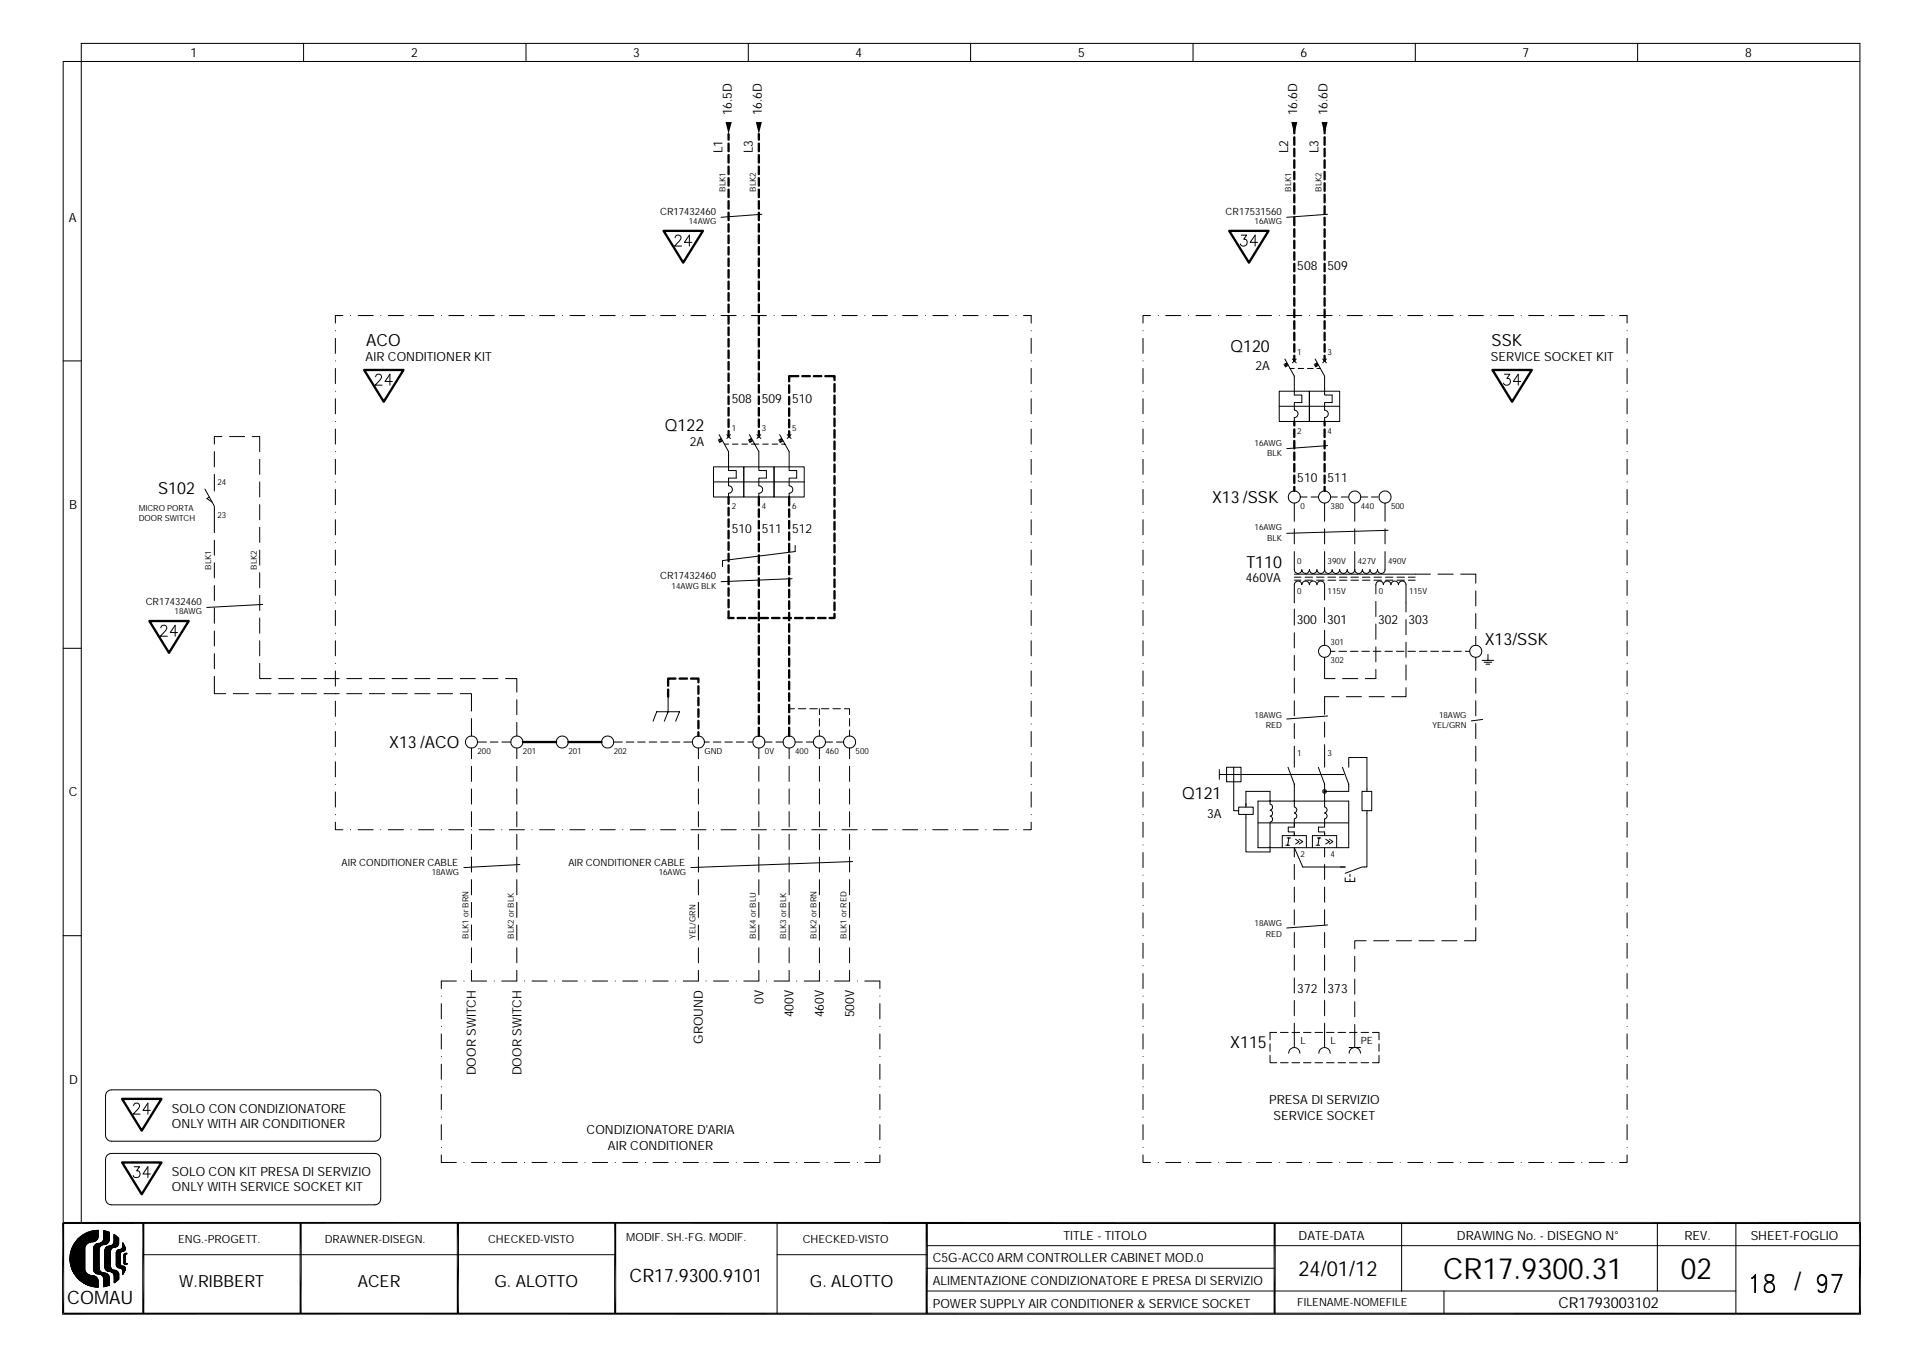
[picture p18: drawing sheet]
<svg xmlns="http://www.w3.org/2000/svg" width="297mm" height="210mm" viewBox="0 0 297 210" stroke-linecap="round" stroke-linejoin="round" font-family="sans-serif">
<defs><g id="words">
<g font-size="4.5">
<text x="222.9" y="197.5">CR17.9300.31</text>
<text x="259.6" y="197.5">02</text>
</g>
<text font-size="3.9" x="277.1" y="199.2">/</text>
<text font-size="3.2" x="200.5" y="197.1">24/01/12</text>
<g font-size="2.9">
<text x="10.4" y="201.5">COMAU</text>
<text x="97.2" y="198">CR17.9300.9101</text>
</g>
<g font-size="2.6">
<text x="56.6" y="53.4">ACO</text>
<text x="230.4" y="53.4">SSK</text>
<text x="190" y="54.3">Q120</text>
<text x="102.7" y="66.5">Q122</text>
<text x="24.4" y="76.3">S102</text>
<text x="187.2" y="77.7">X13/SSK</text>
<text x="192.5" y="87.7">T110</text>
<text x="229.3" y="99.7">X13/SSK</text>
<text x="60.1" y="115.5">X13/ACO</text>
<text x="182.6" y="123.5">Q121</text>
<text x="190" y="161.8">X115</text>
<text x="27.7" y="198.7">W.RIBBERT</text>
<text x="55.2" y="198.7">ACER</text>
<text x="76.4" y="198.7">G. ALOTTO</text>
<text x="125.1" y="198.7">G. ALOTTO</text>
</g>
<text font-size="2.3" x="240.7" y="202">CR1793003102</text>
<g font-size="1.9">
<text x="29.4" y="8.8">1</text>
<text x="63.5" y="8.8">2</text>
<text x="97.8" y="8.8">3</text>
<text x="132.1" y="8.8">4</text>
<text x="166.5" y="8.8">5</text>
<text x="200.9" y="8.8">6</text>
<text x="235.2" y="8.8">7</text>
<text x="269.5" y="8.8">8</text>
<text x="113" y="17.8" transform="rotate(-90 113 17.8)">16.5D</text>
<text x="117.7" y="17.8" transform="rotate(-90 117.7 17.8)">16.6D</text>
<text x="200.4" y="17.8" transform="rotate(-90 200.4 17.8)">16.6D</text>
<text x="205" y="17.8" transform="rotate(-90 205 17.8)">16.6D</text>
<text x="111.6" y="23.7" transform="rotate(-90 111.6 23.7)">L1</text>
<text x="116.3" y="23.7" transform="rotate(-90 116.3 23.7)">L3</text>
<text x="199" y="23.7" transform="rotate(-90 199 23.7)">L2</text>
<text x="203.6" y="23.7" transform="rotate(-90 203.6 23.7)">L3</text>
<text x="10.6" y="34.3">A</text>
<text x="200.4" y="41.7">508</text>
<text x="205" y="41.7">509</text>
<text x="56.5" y="55.7">AIR CONDITIONER KIT</text>
<text x="193.9" y="57.1">2A</text>
<text x="230.3" y="55.7">SERVICE SOCKET KIT</text>
<text x="113" y="62.3">508</text>
<text x="117.7" y="62.3">509</text>
<text x="122.3" y="62.3">510</text>
<text x="106.6" y="68.8">2A</text>
<text x="200.4" y="74.4">510</text>
<text x="205" y="74.4">511</text>
<text x="10.7" y="78.6">B</text>
<text x="113" y="82.4">510</text>
<text x="117.7" y="82.4">511</text>
<text x="122.3" y="82.4">512</text>
<text x="192.4" y="89.8">460VA</text>
<text x="200.3" y="96.4">300</text>
<text x="205" y="96.4">301</text>
<text x="212.8" y="96.4">302</text>
<text x="217.5" y="96.4">303</text>
<text x="10.6" y="123">C</text>
<text x="186.4" y="126.3">3A</text>
<text x="117.9" y="155.1" transform="rotate(-90 117.9 155.1)">0V</text>
<text x="200.4" y="153.4">372</text>
<text x="205" y="153.4">373</text>
<text x="108.6" y="161.2" transform="rotate(-90 108.6 161.2)">GROUND</text>
<text x="122.6" y="157.1" transform="rotate(-90 122.6 157.1)">400V</text>
<text x="127.3" y="157.1" transform="rotate(-90 127.3 157.1)">460V</text>
<text x="131.9" y="157.1" transform="rotate(-90 131.9 157.1)">500V</text>
<text x="10.7" y="167.4">D</text>
<text x="73.5" y="166.1" transform="rotate(-90 73.5 166.1)">DOOR SWITCH</text>
<text x="80.5" y="166.1" transform="rotate(-90 80.5 166.1)">DOOR SWITCH</text>
<text x="26.6" y="171.8">SOLO CON CONDIZIONATORE</text>
<text x="196" y="170.4">PRESA DI SERVIZIO</text>
<text x="196.7" y="173">SERVICE SOCKET</text>
<text x="26.6" y="174.2">ONLY WITH AIR CONDITIONER</text>
<text x="90.6" y="175.1">CONDIZIONATORE D'ARIA</text>
<text x="93.9" y="177.7">AIR CONDITIONER</text>
<text x="26.6" y="181.6">SOLO CON KIT PRESA DI SERVIZIO</text>
<text x="26.6" y="184">ONLY WITH SERVICE SOCKET KIT</text>
<text x="164.2" y="191.5">TITLE - TITOLO</text>
<text x="200.6" y="191.5">DATE-DATA</text>
<text x="225" y="191.5">DRAWING No. - DISEGNO N°</text>
<text x="260.2" y="191.5">REV.</text>
<text x="270.4" y="191.5">SHEET-FOGLIO</text>
<text x="144.1" y="195">C5G-ACC0 ARM CONTROLLER CABINET MOD.0</text>
<text x="144.1" y="198.5">ALIMENTAZIONE CONDIZIONATORE E PRESA DI SERVIZIO</text>
<text x="144.1" y="202">POWER SUPPLY AIR CONDITIONER &amp; SERVICE SOCKET</text>
</g>
<g font-size="1.7">
<text x="27.5" y="191.9">ENG.-PROGETT.</text>
<text x="50.2" y="191.9">DRAWNER-DISEGN.</text>
<text x="75.4" y="191.9">CHECKED-VISTO</text>
<text x="96.7" y="191.7">MODIF. SH.-FG. MODIF.</text>
<text x="124" y="191.9">CHECKED-VISTO</text>
<text x="200.4" y="201.7">FILENAME-NOMEFILE</text>
</g>
<g font-size="1.5">
<text x="101.9" y="33.2">CR17432460</text>
<text x="189.3" y="33.2">CR17531560</text>
<text x="101.9" y="89.4">CR17432460</text>
<text x="22.5" y="93.5">CR17432460</text>
<text x="52.7" y="133.7">AIR CONDITIONER CABLE</text>
<text x="87.8" y="133.7">AIR CONDITIONER CABLE</text>
<text x="200.8" y="161.3">L</text>
<text x="205.5" y="161.3">L</text>
<text x="210.2" y="161.3">PE</text>
</g>
<g font-size="1.3">
<text x="112.1" y="29.6" transform="rotate(-90 112.1 29.6)">BLK1</text>
<text x="116.7" y="29.6" transform="rotate(-90 116.7 29.6)">BLK2</text>
<text x="199.4" y="29.6" transform="rotate(-90 199.4 29.6)">BLK1</text>
<text x="204.1" y="29.6" transform="rotate(-90 204.1 29.6)">BLK2</text>
<text x="106.4" y="34.6">14AWG</text>
<text x="193.8" y="34.6">16AWG</text>
<text x="200.4" y="54.8">1</text>
<text x="205" y="54.8">3</text>
<text x="113" y="66.5">1</text>
<text x="117.7" y="66.5">3</text>
<text x="122.3" y="66.5">5</text>
<text x="193.8" y="68.8">16AWG</text>
<text x="195.7" y="70.4">BLK</text>
<text x="200.4" y="67">2</text>
<text x="205" y="67">4</text>
<text x="33.6" y="74.9">24</text>
<text x="21.4" y="78.9">MICRO PORTA</text>
<text x="21.4" y="80.5">DOOR SWITCH</text>
<text x="33.6" y="80">23</text>
<text x="113" y="78.6">2</text>
<text x="117.7" y="78.6">4</text>
<text x="122.3" y="78.6">6</text>
<text x="193.8" y="81.9">16AWG</text>
<text x="195.7" y="83.5">BLK</text>
<text x="200.8" y="78.6">0</text>
<text x="205.5" y="78.6">380</text>
<text x="210.2" y="78.6">440</text>
<text x="214.8" y="78.6">500</text>
<text x="32.6" y="88" transform="rotate(-90 32.6 88)">BLK1</text>
<text x="39.6" y="88" transform="rotate(-90 39.6 88)">BLK2</text>
<text x="200.4" y="87.1">0</text>
<text x="205" y="87.1">390V</text>
<text x="209.7" y="87.1">427V</text>
<text x="214.4" y="87.1">490V</text>
<text x="27" y="94.9">18AWG</text>
<text x="103.7" y="91">14AWG BLK</text>
<text x="200.4" y="91.7">0</text>
<text x="205" y="91.7">115V</text>
<text x="213" y="91.7">0</text>
<text x="217.6" y="91.7">115V</text>
<text x="205.5" y="99.7">301</text>
<text x="205.5" y="102.5">302</text>
<text x="193.8" y="110.8">18AWG</text>
<text x="195.5" y="112.4">RED</text>
<text x="221.2" y="112.5">YEL/GRN</text>
<text x="222.2" y="110.9">18AWG</text>
<text x="73.7" y="116.5">200</text>
<text x="80.8" y="116.5">201</text>
<text x="87.8" y="116.5">201</text>
<text x="94.8" y="116.5">202</text>
<text x="108.8" y="116.5">GND</text>
<text x="118.1" y="116.5">0V</text>
<text x="122.8" y="116.5">400</text>
<text x="127.5" y="116.5">460</text>
<text x="132.1" y="116.5">500</text>
<text x="200.4" y="116.8">1</text>
<text x="205" y="116.8">3</text>
<text x="66.7" y="135.1">18AWG</text>
<text x="101.7" y="135.1">16AWG</text>
<text x="200.8" y="132.3">2</text>
<text x="205.5" y="132.3">4</text>
<text x="193.8" y="143.1">18AWG</text>
<text x="72.3" y="145" transform="rotate(-90 72.3 145)">BLK1 or BRN</text>
<text x="79.4" y="145" transform="rotate(-90 79.4 145)">BLK2 or BLK</text>
<text x="107.4" y="145" transform="rotate(-90 107.4 145)">YEL/GRN</text>
<text x="116.7" y="145" transform="rotate(-90 116.7 145)">BLK4 or BLU</text>
<text x="121.4" y="145" transform="rotate(-90 121.4 145)">BLK3 or BLK</text>
<text x="126.1" y="145" transform="rotate(-90 126.1 145)">BLK2 or BRN</text>
<text x="130.7" y="145" transform="rotate(-90 130.7 145)">BLK1 or RED</text>
<text x="195.5" y="144.7">RED</text>
</g>
</g></defs>
<g fill="none" stroke="#000" stroke-width=".15">
<path d="M46.9 6.7v2.8M81.2 6.7v2.8M115.6 6.7v2.8M149.9 6.7v2.8M184.3 6.7v2.8M218.6 6.7v2.8M252.9 6.7v2.8M287.3 9.5h-277.5v179.4M104.3 36.7l.3-.4h.3l.2 .2a.56 .56 0 0 1-.2 .7l-.7 .8h1.1M106.8 37.4h-1.1l.8-1.1v1.7M117.7 33.1l-6.3 .5M191.7 36.3h.9l-.5 .6a.54 .54 0 0 1 .4 .9 .54 .54 0 0 1-.9-.1"/>
<path d="M194.2 37.4h-1.1l.7-1.1v1.7M205 33.1l-6.3 .5M9.8 55.7h2.8M51.8 55.7h.1M51.8 51.1h.1M51.8 52.3v2.3M51.8 56.9v2.4M53 48.7h-1.2v1.2M54.1 48.7h.1M55.3 48.7h2.3M58 58.2l.3-.4 .5 .1a.5 .5 0 0 1-.1 .8l-.8 .8h1.1M58.8 48.7h.1"/>
<path d="M60 48.7h2.3M60.6 58.9h-1.1l.7-1.1v1.7M63.5 48.7h.1M64.6 48.7h2.4M68.2 48.7h.1M69.3 48.7h2.3M72.8 48.7h.1M74 48.7h2.3M77.5 48.7h.1M78.7 48.7h2.3M82.2 48.7h.1M83.3 48.7h2.4"/>
<path d="M86.8 48.7h.1M88 48.7h2.3M91.5 48.7h.1M92.7 48.7h2.3M96.2 48.7h.1M97.3 48.7h2.4M100.9 48.7h.1M102 48.7h2.4M105.5 48.7h.1M106.7 48.7h2.3M110.2 48.7h.1M111.4 48.7h2.3"/>
<path d="M114.9 48.7h.1M116 48.7h2.4M119.5 48.7h.1M120.7 48.7h2.3M124.2 48.7h.1M125.4 48.7h2.3M128.9 48.7h.1M130 48.7h2.4M133.6 48.7h.1M134.7 48.7h2.4M138.2 48.7h.1M139.4 48.7h2.3"/>
<path d="M142.9 48.7h.1M144.1 48.7h2.3M147.6 48.7h.1M148.7 48.7h2.4M152.3 48.7h.1M153.4 48.7h2.3M156.9 48.7h.1M158.1 48.7h1.2v1.2M159.3 55.7h.1M159.3 52.3v2.3M159.3 56.9v2.4M159.3 51.1h.1"/>
<path d="M176.5 55.7h.1M176.5 51.1h.1M176.5 52.3v2.3M176.5 56.9v2.4M177.7 48.7h-1.2v1.2M178.9 48.7h.1M180 48.7h2.4M183.5 48.7h.1M184.7 48.7h2.3M188.2 48.7h.1M189.4 48.7h2.3M192.9 48.7h.1"/>
<path d="M194.1 48.7h2.3M197.6 48.7h.1M198.4 55.4l1.5 2.7v2.9h1.2v1.2h-1.2v1.1a.58 .58 0 0 1 .6 .6 .58 .58 0 0 1-.6 .6v.6M198.7 48.7h2.4M199.2 56.9h.7M199.6 55.4l.6 .6M200.2 55.4l-.6 .6M200.5 56.9h.9M201.9 56.9h.9M202.2 48.7h.1M203.1 55.4l1.5 2.7v2.9h1.1v1.2h-1.1v1.1a.58 .58 0 0 1 .5 .6 .58 .58 0 0 1-.5 .6v.6M203.4 48.7h2.3"/>
<path d="M203.4 56.9h.5M204.3 55.4l.6 .6M204.9 55.4l-.6 .6M206.9 48.7h.1M208.1 48.7h2.3M211.6 48.7h.1M212.7 48.7h2.4M216.2 48.7h.1M217.4 48.7h2.4M220.9 48.7h.1M222.1 48.7h2.3M225.6 48.7h.1"/>
<path d="M226.8 48.7h2.3M230.3 48.7h.1M231.4 48.7h2.4M232.3 57.8h.9l-.5 .7a.55 .55 0 0 1 .5 .8 .55 .55 0 0 1-.9 0l-.1-.1M234.9 58.9h-1.2l.8-1.1v1.7M234.9 48.7h.1M236.1 48.7h2.3M239.6 48.7h.1M240.8 48.7h2.3M244.3 48.7h.1M245.4 48.7h2.4M248.9 48.7h.1"/>
<path d="M250.1 48.7h1.2v1.2M251.3 55.7h.1M251.3 51.1h.1M251.3 52.3v2.3M251.3 56.9v2.4M31.6 75.5l1.5 2.7v4.1M32.3 76.8l-.4 .2 .9 .5M33.1 69.8v2.3M33.1 73.3v2.5M34.3 67.4h-1.2v1.2M35.5 67.4h2.3M38.9 67.4h1.2v2.4"/>
<path d="M40.1 70.9v2.4M40.1 74.4v2.4M40.1 77.9v2.4M51.8 74.4h.1M51.8 60.4h.1M51.8 65.1h.1M51.8 69.8h.1M51.8 79.1h.1M51.8 61.6v2.3M51.8 66.3v2.3M51.8 70.9v2.4M51.8 75.6v2.3"/>
<path d="M110.2 72.1h4.7v4.7h-4.7zM110.2 74.4h14M111.1 67.1l1.4 2.7v2.9h1.2v1.1h-1.2v1.2a.58 .58 0 0 1 .6 .6 .58 .58 0 0 1-.6 .6v.6M111.9 68.6h.6M112.2 67.1l.6 .6M112.8 67.1l-.6 .6M113.1 68.6h.9M114.6 68.6h.8M114.9 72.1h4.6v4.7h-4.6zM115.7 67.1l1.5 2.7v2.9h1.2v1.1h-1.2v1.2a.58 .58 0 0 1 .6 .6 .58 .58 0 0 1-.6 .6v.6M116 68.6h1.2M116.9 67.1l.6 .6"/>
<path d="M117.5 67.1l-.6 .6M117.8 68.6h.9M119.3 68.6h.8M119.5 72.1h4.7v4.7h-4.7zM120.4 67.1l1.5 2.7v2.9h1.1v1.1h-1.1v1.2a.58 .58 0 0 1 .5 .6 .58 .58 0 0 1-.5 .6v.6M120.7 68.6h.5M121.6 67.1l.6 .6M122.2 67.1l-.6 .6M159.3 74.4h.1M159.3 61.6v2.3M159.3 66.3v2.3M159.3 70.9v2.4"/>
<path d="M159.3 75.6v2.3M159.3 60.4h.1M159.3 65.1h.1M159.3 69.8h.1M159.3 79.1h.1M176.5 74.4h.1M176.5 60.4h.1M176.5 65.1h.1M176.5 69.8h.1M176.5 79.1h.1M176.5 61.6v2.3M176.5 66.3v2.3"/>
<path d="M176.5 70.9v2.4M176.5 75.6v2.3M197.6 60.4h4.6v4.7h-4.6zM197.6 62.8h9.3M199.9 77.7v2.8M200.8 76.8a.93 .93 0 0 0-1.3-.9 .93 .93 0 0 0-.2 1.6 .93 .93 0 0 0 1.5-.4v-.3h1.1M202.2 60.4h4.7v4.7h-4.7zM202.5 76.8h1M204.6 77.7v2.8M205 68.8l-6.3 .5M205.5 76.8h1M207.2 76.8h1"/>
<path d="M209.2 77.7v2.8M210.2 76.8h1M211.8 76.8h1.1M213.9 77.7v2.8M251.3 74.4h.1M251.3 60.4h.1M251.3 65.1h.1M251.3 69.8h.1M251.3 79.1h.1M251.3 61.6v2.3M251.3 66.3v2.3M251.3 70.9v2.4"/>
<path d="M251.3 75.6v2.3M24.8 97l.1-.3 .2-.1 .5 .1a.38 .38 0 0 1 .1 .5l-.9 1.1h1M27.4 97.7h-1.1l.8-1.1v1.7M33.1 83.4v2.4M33.1 86.9v2.4M33.1 90.4v2.4M33.1 93.9v2.4M33.1 97.4v2.4M40.1 81.4v2.4M40.1 85v2.3M40.1 88.4v2.4M40.1 92v2.3"/>
<path d="M40.1 95.5v2.3M40.1 99v2.3M40.6 93.4l-8.7 .4M51.8 83.8h.1M51.8 88.4h.1M51.8 93.1h.1M51.8 97.8h.1M51.8 80.3v2.3M51.8 85v2.3M51.8 89.6v2.4M51.8 94.3v2.3M51.8 99v2.3"/>
<path d="M122.3 89.4l-10.9 .4M122.8 84.3v.9l-11.2 1.4v.9M159.3 80.3v2.3M159.3 85v2.3M159.3 89.6v2.4M159.3 94.3v2.3M159.3 99v2.3M159.3 83.8h.1M159.3 88.4h.1M159.3 93.1h.1M159.3 97.8h.1M176.5 83.8h.1"/>
<path d="M176.5 88.4h.1M176.5 93.1h.1M176.5 97.8h.1M176.5 80.3v2.3M176.5 85v2.3M176.5 89.6v2.4M176.5 94.3v2.3M176.5 99v2.3M199.9 85.2v2.8a.58 .58 0 0 0 .6 .6 .58 .58 0 0 0 .6-.6 .58 .58 0 0 0 .5 .6 .58 .58 0 0 0 .6-.6 .58 .58 0 0 0 .6 .6 .58 .58 0 0 0 .6-.6 .59 .59 0 0 0 .6 .6 .59 .59 0 0 0 .6-.6M199.9 81.7v2.3M199.9 94.1v2.5M199.9 97.7v2.4"/>
<path d="M199.9 89.1h1M199.9 89.6h1M199.9 88.7h21M201.5 89.1h1.2M201.5 89.6h1.2M203.3 89.1h1.2M203.3 89.6h1.2M204.6 92.7v-2.4a.59 .59 0 0 0-.6-.6 .59 .59 0 0 0-.6 .6 .58 .58 0 0 0-.6-.6 .58 .58 0 0 0-.6 .6 .58 .58 0 0 0-.6-.6 .58 .58 0 0 0-.5 .6 .58 .58 0 0 0-.6-.6 .58 .58 0 0 0-.6 .6v2.8M204.6 88a.58 .58 0 0 0 .6 .6 .58 .58 0 0 0 .5-.6 .58 .58 0 0 0 .6 .6 .58 .58 0 0 0 .6-.6 .58 .58 0 0 0 .6 .6 .58 .58 0 0 0 .6-.6 .58 .58 0 0 0 .6 .6 .58 .58 0 0 0 .5-.6M204.6 81.7v2.3M204.6 85.2v2.8M204.6 93.8v2.4"/>
<path d="M204.6 97.3v2.4M205.1 89.1h1.2M205.1 89.6h1.2M206.9 89.1h1.1M206.9 89.6h1.1M208.6 89.1h1.2M208.6 89.6h1.2M209.2 81.7v2.3M209.2 85.2v2.8M210.4 89.1h1.2M210.4 89.6h1.2M212.2 89.1h1.2"/>
<path d="M212.2 89.6h1.2M212.5 91.7v-1.4a.58 .58 0 0 1 .6-.6 .58 .58 0 0 1 .6 .6 .58 .58 0 0 1 .5-.6 .58 .58 0 0 1 .6 .6 .58 .58 0 0 1 .6-.6 .58 .58 0 0 1 .6 .6 .58 .58 0 0 1 .6-.6 .58 .58 0 0 1 .5 .6v4.2M212.5 92.9v2.3M212.5 96.4v2.3M212.5 99.9v2.3M213.9 85.2v2.8a.58 .58 0 0 1-.6 .6 .58 .58 0 0 1-.6-.6 .58 .58 0 0 1-.5 .6 .58 .58 0 0 1-.6-.6 .58 .58 0 0 1-.6 .6 .58 .58 0 0 1-.6-.6 .59 .59 0 0 1-.6 .6 .59 .59 0 0 1-.6-.6M213.9 81.7v2.3M214 89.1h1.1M214 89.6h1.1M214.4 81.9l-15.7 .5M215.8 89.1h1.1M215.8 89.6h1.1"/>
<path d="M217.1 95.7v2.3M217.1 99.2v2.3M217.5 89.1h1.1M217.5 89.6h1.1M222.1 88.7h2.3M225.6 88.7h2.3v1.4M227.9 91.3v2.3M227.9 94.8v2.3M227.9 98.3v1.4M251.3 83.8h.1M251.3 88.4h.1M251.3 93.1h.1"/>
<path d="M251.3 97.8h.1M251.3 80.3v2.3M251.3 85v2.3M251.3 89.6v2.4M251.3 94.3v2.3M251.3 99v2.3M9.8 100.1h2.8M33.1 104.5v2.6h1.8M33.1 101v2.3M36 107.1h2.4M39.5 107.1h2.4M40.1 102.5v2.3h1.8"/>
<path d="M43 107.1h2.4M43 104.8h2.4M46.5 107.1h2.4M46.5 104.8h2.4M50 107.1h2.4M50 104.8h2.4M51.8 102.5h.1M51.8 111.8h.1M51.8 116.5h.1M51.8 103.6v2.4M51.8 108.3v2.4M51.8 113v2.3"/>
<path d="M51.8 117.7v2.3M53.6 107.1h2.3M53.6 104.8h2.3M57 107.1h2.4M57 104.8h2.4M60.6 107.1h2.3M60.6 104.8h2.3M64.1 107.1h2.3M64.1 104.8h2.3M67.6 107.1h2.3M67.6 104.8h2.3M71.1 107.1h1.7v2.7"/>
<path d="M71.1 104.8h2.3M72.8 111v2.7M72.8 115.5v1.7M72.8 118.4v2.3M73.7 114.6a.94 .94 0 0 0-1.3-.8 .94 .94 0 0 0-.2 1.5 .94 .94 0 0 0 1.5-.4v-.3h1.4M74.6 104.8h2.3M75.7 114.6h1.2M77.5 114.6h1.4M78.1 104.8h1.7v2.1M79.8 108.1v2.3M79.8 111.6v2.1M79.8 115.5v1.7"/>
<path d="M79.8 118.4v2.3M94.8 114.6h1.3M96.7 114.6h1.2M98.5 114.6h1.2M100.3 114.6h1.1M100.9 111.4l.5-1.5h3.5l-.5 1.5M102 114.6h1.2M103.2 107.6v2.3l-.6 1.5M103.8 114.6h1.2M105.6 114.6h1.3M107.9 115.5v1.7M107.9 118.4v2.3"/>
<path d="M108.8 114.6a.94 .94 0 0 0-1.3-.8 .94 .94 0 0 0-.3 1.5 .94 .94 0 0 0 1.6-.4v-.3h.8M110.2 114.6h1.1M112 114.6h1.1M113.7 114.6h1.2M115.5 114.6h.8M117.2 115.5v1.7M117.2 118.4v2.3M118.1 114.6h1.1M119.8 114.6h1.1M121.9 115.5v1.7M121.9 118.4v2.3M121.9 109.5h.8"/>
<path d="M122.8 114.6h1.1M123.3 109.5h1.2M124.5 114.6h1.1M125.1 109.5h1.1M126.6 109.5v.9M126.6 111v1.2M126.6 112.8v.9M126.6 115.5v1.7M126.6 118.4v2.3M126.9 109.5h1.1M127.5 114.6h1.1M128.6 109.5h1.2"/>
<path d="M129.2 114.6h1.1M130.4 109.5h.8v.9M131.2 111v1.2M131.2 112.8v.9M131.2 115.5v1.7M131.2 118.4v2.3M159.3 103.6v2.4M159.3 108.3v2.4M159.3 113v2.3M159.3 117.7v2.3M159.3 102.5h.1M159.3 107.1h.1"/>
<path d="M159.3 111.8h.1M159.3 116.5h.1M176.5 102.5h.1M176.5 107.1h.1M176.5 111.8h.1M176.5 116.5h.1M176.5 103.6v2.4M176.5 108.3v2.4M176.5 113v2.3M176.5 117.7v2.3M188.3 119.6h19.3M188.3 118.9v1.5"/>
<path d="M189.4 118.5h2.3v2.2h-2.3zM190.5 118.5v6.7h.8M198.9 118.5l1 2.6v3.5a.47 .47 0 0 1 .4 .5 .47 .47 0 0 1-.4 .5 .47 .47 0 0 1 .4 .4 .47 .47 0 0 1-.4 .5v1.3h-.9v.7h.9v.6v-.4M199.9 101.2v2.4M199.9 104.7v2.4M199.9 108.2v2.4M199.9 111.8v2.3M199.9 115.2v3.3M203.6 118.5l1 2.6v3.5a.47 .47 0 0 1 .4 .5 .47 .47 0 0 1-.4 .5 .47 .47 0 0 1 .4 .4 .47 .47 0 0 1-.4 .5v1.3h-1v.7h1v.6v-.4M204.6 101.5v3.3h1.6M204.6 111.5v2.3M204.6 115v3.5"/>
<path d="M205 110.6l-6.3 .5M205.5 100.6h.7M206.8 107.6h-2.2v2.7M206.8 100.6h1.2M207.3 118.5l1 2.6v1.1h-3.7M207.3 104.8h2.4M207.9 107.6h2.4M208.3 118.5v-1.5h2.8v5.2M208.6 100.6h1.1M210.3 100.6h1.2M211.5 107.6h2.3M212.1 100.6h1.2"/>
<path d="M212.5 103.4v1.4h-1.6M213.9 100.6h1.2M215.7 100.6h1.1M217.1 106.2v1.4h-2.2M217.1 102.7v2.3M217.4 100.6h1.2M219.2 100.6h1.2M221 100.6h1.2M222.8 100.6h1.1M224.5 100.6h1.2M226.3 100.6h.7M227.9 101.5v2.1"/>
<path d="M227.9 104.7v2.4M227.9 108.2v2.4M227.9 111.8v2.3M227.9 115.2v2.4M227.9 118.8v2.3M228.9 102h1.8M229 111.1l-1.8 .3M229.2 102.3h1.2M229.5 102.6h.6M229.8 101.1v.9M251.3 102.5h.1M251.3 107.1h.1"/>
<path d="M251.3 111.8h.1M251.3 116.5h.1M251.3 103.6v2.4M251.3 108.3v2.4M251.3 113v2.3M251.3 117.7v2.3M51.8 127v1.2h1.2M51.8 121.2h.1M51.8 125.8h.1M51.8 122.3v2.4M54.1 128.2h.1M55.3 128.2h2.3"/>
<path d="M58.8 128.2h.1M60 128.2h2.3M63.5 128.2h.1M64.6 128.2h2.4M68.2 128.2h.1M69.3 128.2h2.3M72.8 128.2h.1M72.8 121.8v2.4M72.8 125.4v2.3M72.8 128.9v2.3M72.8 132.4v2.3M72.8 135.9v2.3"/>
<path d="M72.8 139.4v2.3M74 128.2h2.3M77.5 128.2h.1M78.7 128.2h2.3M79.8 121.8v2.4M79.8 125.4v2.3M79.8 128.9v2.3M79.8 132.4v2.3M79.8 135.9v2.3M79.8 139.4v2.3M80.3 133.5l-8.7 .5M82.2 128.2h.1"/>
<path d="M83.3 128.2h2.4M86.8 128.2h.1M88 128.2h2.3M91.5 128.2h.1M92.7 128.2h2.3M96.2 128.2h.1M97.3 128.2h2.4M100.9 128.2h.1M102 128.2h2.4M105.5 128.2h.1M106.7 128.2h2.3M107.9 121.8v2.4"/>
<path d="M107.9 125.4v2.3M107.9 128.9v2.3M107.9 132.4v2.3M107.9 135.9v2.3M107.9 139.4v2.3M110.2 128.2h.1M111.4 128.2h2.3M114.9 128.2h.1M116 128.2h2.4M117.2 121.8v2.4M117.2 125.4v2.3M117.2 128.9v2.3"/>
<path d="M117.2 132.4v2.3M117.2 135.9v2.3M117.2 139.4v2.3M119.5 128.2h.1M120.7 128.2h2.3M121.9 121.8v2.4M121.9 125.4v2.3M121.9 128.9v2.3M121.9 132.4v2.3M121.9 135.9v2.3M121.9 139.4v2.3M124.2 128.2h.1"/>
<path d="M125.4 128.2h2.3M126.6 121.8v2.4M126.6 125.4v2.3M126.6 128.9v2.3M126.6 132.4v2.3M126.6 135.9v2.3M126.6 139.4v2.3M128.9 128.2h.1M130 128.2h2.4M131.2 121.8v2.4M131.2 125.4v2.3M131.2 128.9v2.3"/>
<path d="M131.2 132.4v2.3M131.2 135.9v2.3M131.2 139.4v2.3M131.7 133.1l-25 .9M133.6 128.2h.1M134.7 128.2h2.4M138.2 128.2h.1M139.4 128.2h2.3M142.9 128.2h.1M144.1 128.2h2.3M147.6 128.2h.1M148.7 128.2h2.4"/>
<path d="M152.3 128.2h.1M153.4 128.2h2.3M156.9 128.2h.1M159.3 127v1.2h-1.2M159.3 122.3v2.4M159.3 121.2h.1M159.3 125.8h.1M176.5 121.2h.1M176.5 125.8h.1M176.5 130.5h.1M176.5 135.2h.1M176.5 139.8h.1"/>
<path d="M176.5 122.3v2.4M176.5 127v2.3M176.5 131.7v2.3M176.5 136.3v2.4M191.3 124.7h2.2v1.1h-2.2zM192.4 125.8v5.8h3.8v-4.6M194.3 127.1h14M194.3 123.7h14v7.2h-14zM196.2 124.2v-2h-3.8v2.5M196.2 124.2a.48 .48 0 0 1 .3 .5 .48 .48 0 0 1-.3 .4 .48 .48 0 0 1 .3 .5 .48 .48 0 0 1-.3 .5 .48 .48 0 0 1 .3 .4 .48 .48 0 0 1-.3 .5M198 130.9v-1.8h3.8v1.8M198.6 130.5h.6"/>
<path d="M198.8 129.4h.5M199.1 129.4l-.2 1.1M199.9 132.3v-1.4l1.3 3h6.6M199.9 133.5v2.3M199.9 137v2.4M200.1 129.6l.5 .4-.5 .4M200.6 129.6l.6 .4-.6 .4M202.7 130.9v-1.8h3.7v1.8M203.3 130.5h.5M203.5 129.4h.5M203.7 129.4l-.2 1.1M204.6 130.9v1.4"/>
<path d="M204.6 133.5v2.3M204.6 137v2.4M204.7 129.6l.6 .4-.6 .4M205.3 129.6l.6 .4-.6 .4M207.8 135.6v.6h1.4v-.6M208.5 135v.4M208.5 135.8v.4M210.4 122.2h1.5v3h-1.5zM211.1 125.2v8.7h-.7l-2.6 1M227.9 122.3v2.3M227.9 125.8v2.3M227.9 129.3v2.3"/>
<path d="M227.9 132.8v2.3M227.9 136.3v2.3M227.9 139.8v2.3M251.3 121.2h.1M251.3 125.8h.1M251.3 122.3v2.4M251.3 127v2.3M251.3 131.7v2.3M251.3 136.3v2.4M251.3 130.5h.1M251.3 135.2h.1M251.3 139.8h.1"/>
<path d="M9.8 144.5h2.8M68.2 155v2.4M68.2 159.7v2.3M68.2 153.9h.1M68.2 158.5h.1M70.5 151.5h-2.3v1.2M71.6 151.5h.1M72.8 142.9v2.3M72.8 146.4v2.3M72.8 149.9v1.6h2.4M76.3 151.5h.1M79.8 142.9v2.3"/>
<path d="M79.8 146.4v2.3M79.8 149.9v1.6h-2.3M81 151.5h.1M82.2 151.5h2.3M85.7 151.5h.1M86.8 151.5h2.4M90.3 151.5h.1M91.5 151.5h2.4M95 151.5h.1M96.2 151.5h2.3M99.7 151.5h.1M100.9 151.5h2.3"/>
<path d="M104.4 151.5h.1M107.9 149.9v1.6h-2.4M107.9 142.9v2.3M107.9 146.4v2.3M109 151.5h.1M110.2 151.5h2.3M113.7 151.5h.1M117.2 142.9v2.3M117.2 146.4v2.3M117.2 149.9v1.6h-2.3M118.4 151.5h.1M121.9 142.9v2.3"/>
<path d="M121.9 146.4v2.3M121.9 149.9v1.6h-2.4M123 151.5h.1M126.6 149.9v1.6h-2.4M126.6 142.9v2.3M126.6 146.4v2.3M127.7 151.5h.1M131.2 149.9v1.6h-2.3M131.2 142.9v2.3M131.2 146.4v2.3M132.4 151.5h.1M133.6 151.5h2.3v1.2"/>
<path d="M135.9 153.9h.1M135.9 158.5h.1M135.9 155v2.4M135.9 159.7v2.3M176.5 144.5h.1M176.5 153.9h.1M176.5 158.5h.1M176.5 149.2h.1M176.5 141v2.3M176.5 145.7v2.3M176.5 150.4v2.3M176.5 155v2.4"/>
<path d="M176.5 159.7v2.3M197.2 159.5h-1v1.1M197.8 159.5h1.1M199.5 159.5h1.2M199.9 140.5v2.4M199.9 144v2.4M199.9 147.5v2.4M199.9 151v2.4M199.9 154.5v2.4M199.9 158v3.8M201.3 159.5h1.2M203.1 159.5h1.2"/>
<path d="M204.6 140.5v2.4M204.6 144v2.4M204.6 147.5v2.4M204.6 151v2.4M204.6 154.5v2.4M204.6 158v3.8M204.9 159.5h1.1M205 142.9l-6.3 .4M206.7 159.5h1.1M208.4 159.5h1.2M209.2 147.7v2.3M209.2 151.2v2.4"/>
<path d="M209.2 154.7v2.3M209.2 158.2v3.6M210.2 159.5h1.2M211 145.3h-1.8v1.3M212 159.5h1v1.1M212.2 145.3h2.3M215.7 145.3h2.3M219.2 145.3h2.3M222.7 145.3h2.3M227.9 143.3v2h-1.7M251.3 144.5h.1M251.3 153.9h.1"/>
<path d="M251.3 158.5h.1M251.3 141v2.3M251.3 145.7v2.3M251.3 150.4v2.3M251.3 155v2.4M251.3 159.7v2.3M251.3 149.2h.1M16.5 168.7l.4-.3 .3-.1h40.7a.95 .95 0 0 1 .9 1v6a.91 .91 0 0 1-.9 1h-40.7a.91 .91 0 0 1-.9-1v-6zM16.5 178.5l.2-.2 .5-.1h40.7a.91 .91 0 0 1 .9 .9v6.1a.91 .91 0 0 1-.9 .9h-40.7a.91 .91 0 0 1-.9-.9v-6.1zM20.6 170.8l.2-.3 .2-.1h.3l.2 .2a.58 .58 0 0 1-.2 .7l-.7 .8h1M23.2 171.5h-1.1l.7-1.1v1.7M68.2 178.4v1.1h2.3"/>
<path d="M68.2 164.4v2.3M68.2 169v2.4M68.2 173.7v2.3M68.2 163.2h.1M68.2 167.9h.1M68.2 172.5h.1M68.2 177.2h.1M71.6 179.5h.1M72.8 179.5h2.4M76.3 179.5h.1M77.5 179.5h2.3M81 179.5h.1"/>
<path d="M82.2 179.5h2.3M85.7 179.5h.1M86.8 179.5h2.4M90.3 179.5h.1M91.5 179.5h2.4M95 179.5h.1M96.2 179.5h2.3M99.7 179.5h.1M100.9 179.5h2.3M104.4 179.5h.1M105.5 179.5h2.4M109 179.5h.1"/>
<path d="M110.2 179.5h2.3M113.7 179.5h.1M114.9 179.5h2.3M118.4 179.5h.1M119.5 179.5h2.4M123 179.5h.1M124.2 179.5h2.4M127.7 179.5h.1M128.9 179.5h2.3M132.4 179.5h.1M135.9 178.4v1.1h-2.3M135.9 163.2h.1"/>
<path d="M135.9 167.9h.1M135.9 172.5h.1M135.9 177.2h.1M135.9 164.4v2.3M135.9 169v2.4M135.9 173.7v2.3M176.5 178.4v1.1h1.2M176.5 163.2h.1M176.5 167.9h.1M176.5 172.5h.1M176.5 177.2h.1M176.5 164.4v2.3"/>
<path d="M176.5 169v2.4M176.5 173.7v2.3M178.9 179.5h.1M180 179.5h2.4M183.5 179.5h.1M184.7 179.5h2.3M188.2 179.5h.1M189.4 179.5h2.3M192.9 179.5h.1M194.1 179.5h2.3M196.2 163v1.1h1M196.2 161.2v1.2"/>
<path d="M197.6 179.5h.1M197.8 164.1h1.1M198.7 179.5h2.4M199 162.7a.87 .87 0 0 1 .9-.9 .87 .87 0 0 1 .9 .9M199.5 164.1h1.2M201.3 164.1h1.2M202.2 179.5h.1M203.1 164.1h1.2M203.4 179.5h2.3M203.7 162.7a.88 .88 0 0 1 .9-.9 .88 .88 0 0 1 .8 .9M204.9 164.1h1.1M206.7 164.1h1.1"/>
<path d="M206.9 179.5h.1M208.1 179.5h2.3M208.4 162.7a.88 .88 0 0 1 .8-.9 .88 .88 0 0 1 .9 .9M208.4 161.8h1.7M208.4 164.1h1.2M210.2 164.1h1.2M211.6 179.5h.1M212.7 179.5h2.4M213 163v1.1h-1M213 161.2v1.2M216.2 179.5h.1M217.4 179.5h2.4"/>
<path d="M220.9 179.5h.1M222.1 179.5h2.3M225.6 179.5h.1M226.8 179.5h2.3M230.3 179.5h.1M231.4 179.5h2.4M234.9 179.5h.1M236.1 179.5h2.3M239.6 179.5h.1M240.8 179.5h2.3M244.3 179.5h.1M245.4 179.5h2.4"/>
<path d="M248.9 179.5h.1M251.3 178.4v1.1h-1.2M251.3 163.2h.1M251.3 167.9h.1M251.3 172.5h.1M251.3 177.2h.1M251.3 164.4v2.3M251.3 169v2.4M251.3 173.7v2.3M10.8 194l2.4 2.4M10.8 194.9l3.9 3.9M10.8 193.8l2.3 2.3"/>
<path d="M10.8 195.1l3.7 3.6M10.9 193.7l2.2 2.3M10.9 193.4l2.2 2.2M10.9 195.5l3.2 3.2M10.9 193.3l2.2 2.1M11 193.1l2.1 2.2M11 195.7l2.9 2.9M11 193l2.1 2.1M11.1 192.9l2 2M11.1 196l2.5 2.5M11.1 192.8l2 2-1.8 1.7M11.2 192.6l1.9 2"/>
<path d="M11.3 192.4l1.8 1.8M11.3 192.3l1.8 1.7M11.4 192.2l1.7 1.7M11.4 196.7l1.5 1.5M11.5 192.1l1.6 1.6M11.5 192l1.6 1.6-2.1 2.1M11.6 191.9l1.5 1.5M11.7 191.8l1.4 1.4M11.8 191.7l1.3 1.3M11.8 191.6l1.3 1.2M11.9 197.3l.4 .4M11.9 191.5l1.2 1.2"/>
<path d="M12 191.4l1.1 1.1M12.1 191.3l1.1 1.1-2.4 2.4M12.2 191.2l1.1 1.1M12.2 191.2l-.2 .2M12.3 191.1l1.1 1.1M12.4 191.1l1 1M12.4 191l1.1 1.1M12.6 188.9v-182.2h274.7v182.2M12.6 190.9l1 1.1M12.7 190.8l1 1.1M12.7 190.8l1.2 1.1M12.8 198.1l1.2-1.1 1.2 1.2"/>
<path d="M12.9 190.7l-1.5 1.4M13 190.6l1.1 1.2M13.1 190.6l1.2 1.2M13.1 196.2a1.39 1.39 0 0 0 1.5 .9 .83 .83 0 0 1 .6 .8M13.1 195.5l-1.5 1.5M13.1 195.3l-1.6 1.6M13.1 195.1l-1.6 1.7M13.1 195l-1.7 1.7M13.1 194.6l-1.8 1.8M13.1 194.4l-1.9 1.9 2.1 2.1 1.3-1.3M13.1 194.3l-1.9 1.9M13.1 194.1l-2 2"/>
<path d="M13.1 193.9l-2 2.1M13.1 193.8l-2.1 2M13.1 193.4l-2.2 2.2M13.1 193.2l-2.2 2.2M13.1 193.1l-2.2 2.2 3.4 3.4 .9-.8M13.1 192.9l-2.2 2.2M13.1 192.7l-2.3 2.3M13.1 195.6l-1.4 1.5M13.1 195.8l-1.4 1.4M13.1 196l-1.3 1.2M13.1 196.2l-1.2 1.2M13.1 196.3l-1.1 1.1"/>
<path d="M13.2 190.5l1.3 1.3M13.2 196.4l-1.1 1.1M13.3 196.5l-1.1 1.1M13.3 196.6l-1 1.1M13.4 196.7l-1 1.1M13.4 190.4l1.3 1.3M13.5 196.8l-1.1 1M13.5 190.3l1.3 1.3M13.6 190.3l-2.5 2.5M13.6 196.8l-1 1.1M13.7 190.3l1.2 1.3M13.7 196.9l1.5 1.4"/>
<path d="M13.7 196.9l-1.1 1.1M13.8 190.3l1.2 1.2M13.8 190.2l-2.8 2.9M13.9 196.9l-1.2 1.2M13.9 190.2l1.2 1.2M14.1 190.2l1 1M14.1 190.2l-3.2 3.1M14.1 197l-1.1 1.2M14.2 197l1 1M14.2 190.1l1 1M14.3 197l-1.2 1.3M14.4 197l.8 .8"/>
<path d="M14.4 194.9l.9 .8M14.4 195.2l1 .9M14.4 195.4l2.5 2.4M14.4 195.6l2.5 2.4M14.4 194.3l.9 .9M14.4 194.2l.9 .8M14.4 194l.9 .9M14.4 193.8l.9 .9M14.4 193.1l.9 .9M14.4 193l.9 .8M14.4 192.8l.9 .9M14.4 193.3l.9 .9"/>
<path d="M14.4 193.5l.9 .9M14.4 193.7l.9 .8M14.4 194.5l.9 .9M14.4 194.7l.9 .9M14.4 195l.9 .9M14.4 195.7l1.2 1.2M14.4 195.9l.9 .9M14.4 196.1l.8 .7M14.5 197l-1.3 1.3M14.5 192.7l.8 .8M14.5 190.1l.7 .7M14.5 190.1l-3.7 3.7"/>
<path d="M14.6 197.1l.5 .5M14.6 192.4l.7 .8M14.6 191.8l-1.3-1.3-2.1 2 1.9 1.9M14.6 190.1l.6 .5M14.6 192.3l.7 .7M14.7 197.1l-1.3 1.3M14.7 190l-3.9 4M14.7 192.2l.6 .6M14.8 190l.4 .4M14.8 197.2l-1.3 1.3M14.8 192.2l.6 .5M14.9 192.1l-.4 .4 .8 .8"/>
<path d="M14.9 190l-4.1 4.2 4.4 4.3M14.9 197.3l-1.2 1.2M14.9 192.1l.5 .5M14.9 190l.3 .3M15 197.4l-1.2 1.2M15 197.5l-1.1 1.1M15.1 192.1l.4 .4M15.1 197.6l-1 1.1M15.1 192.1l-.6 .6M15.1 191.2l-.5 .6M15.2 191l-.8 .8M15.2 197.7l-1 1"/>
<path d="M15.2 190.9a1 1 0 0 1-1.2 .9 1.16 1.16 0 0 0-.9 .9v3.5M15.2 190.9v-.9a4.4 4.4 0 0 0-4.4 4.4 4.4 4.4 0 0 0 4.4 4.4v-.9M15.2 197.9h.1M15.2 190.8l-1 1M15.2 190.6l-1.2 1.2-1.2-1.1M15.2 190.5l-1.5 1.5M15.2 190.3l-4.4 4.4 4.1 4.1M15.2 190.1l-4.4 4.4 4.3 4.3 .1-.1M15.2 190.1l-.1-.1-4.3 4.3 4.4 4.4M15.2 190.9l-.9-.8-3.4 3.4 2.2 2.3M15.2 198l-.7 .7M15.2 198.2l-.6 .6"/>
<path d="M15.2 198.4l-.4 .4M15.2 198.6l-.3 .2M15.2 192a.85 .85 0 0 0-.8 .8v3.2a.77 .77 0 0 0 .8 .8M15.2 196.8a.8 .8 0 0 1 .8 .8v1.1M15.2 192l.4 .4M15.3 195.8a.77 .77 0 0 0 .8 .8M15.3 193.3l-.9 .8M15.3 193.1l-.9 .9M15.3 193.4l-.9 .9M15.3 193.6l-.9 .9M15.3 193.8l-.9 .8M15.3 194.3l-.9 .9"/>
<path d="M15.3 194.5l-.9 .8M15.3 194.6l-.9 .9M15.3 195.1l-.9 .9M15.3 195.5l-.8 .8 .4 .4M15.3 195.7l-.7 .7M15.3 194.8l-.9 .9M15.3 194.1l-.9 .9M15.3 193.9l-.9 .9M15.3 195l-.9 .8M15.3 195.3l-.8 .9M15.3 195.8l-.7 .7M15.3 192.9l-.9 .9"/>
<path d="M15.3 192l-.9 .9M15.3 196l-.6 .6M15.4 196.1l-.6 .6M15.4 192.7l-1 .9M15.4 192l.3 .3M15.4 196.3l-.5 .4M15.5 196.4l-.4 .4M15.5 192l.3 .3M15.6 192l-1.2 1.1M15.6 196.4l-.4 .4M15.6 191.9l.4 .3M15.7 196.5l-.3 .3"/>
<path d="M15.7 191.9l.4 .3M15.8 196.5l1.1 1.2M15.8 196.6l-.3 .2M15.8 191.8l.5 .4M15.9 191.7l.5 .5 .4-.4M15.9 196.6l-.3 .3M15.9 197.2l1 1M16 191.6l.5 .5M16 196.6l.9 .9M16 191.4l.6 .6M16 190.1l.9 .8M16 197.6l.9 .9"/>
<path d="M16 197.8l.8 .8M16 198.2l.5 .4 .4-.4M16 198.3l.4 .4M16 191.3l.7 .7M16 191.1l.8 .7M16 197.5l.9 .9-.2 .2M16 198l.6 .6M16 198.7h.1M16 190.9l.8 .8M16 190.8l.9 .8M16 190.6l.9 .8M16 190.4l.9 .9"/>
<path d="M16 190.2l.9 .9M16.1 196.6a.8 .8 0 0 1 .8 .8v1.1M16.1 196.6l-.4 .4M16.1 192.2a.8 .8 0 0 0-.8 .8v2.8M16.2 193.1v2.6a.77 .77 0 0 0 .9 .7 .73 .73 0 0 1 .5 .7v1.1l.8-.6-.1-1a.66 .66 0 0 0-.6-.4M16.2 195.8l.6 .6 .4-.4M16.2 195.6l.8 .8M16.2 194.9l.9 .9M16.2 194.7l.9 .9M16.2 194.6l.9 .8M16.2 193.7l.9 .9M16.2 193.4l.9 .8"/>
<path d="M16.2 196.6l.7 .8-.9 .8M16.2 193.5l.9 .9M16.2 193.9l.9 .9-.9 .9M16.2 195.4l1.1 1.1 .3-.3M16.2 194l.9 .9M16.2 194.2l.9 .9M16.2 194.4l.9 .9M16.2 195.1l2.2 2.1M16.2 195.2l2.2 2.2M16.2 190.1l-.2 .2M16.2 193l.9 .9M16.2 192.9l.9 .8"/>
<path d="M16.3 196l.3 .3M16.3 196.6l-.5 .5M16.3 190.1l.6 .7M16.3 192.8l.8 .8-.9 .9M16.3 190.2l-.3 .3M16.4 196.7l-.5 .5M16.4 192.7l.7 .7M16.4 196.7l.4 .4-.8 .8M16.5 192.6l.6 .6-.9 .9M16.5 196.7l-.5 .6M16.6 192.5l-.3 .3M16.6 192.5l.5 .6"/>
<path d="M16.6 196.8l-.6 .6M16.6 190.2l-.6 .6M16.7 196.9l-.7 .6M16.7 192.5l.5 .4M16.7 190.3l.2 .1M16.7 190.3l-.7 .7M16.8 197l-.8 .7M16.8 192.5l-.6 .6M16.8 192.4l.5 .4M16.9 190.3l-.9-.2v1.2a.77 .77 0 0 1-.8 .7M16.9 191.4a.76 .76 0 0 1-.8 .8M16.9 190.3v1.1"/>
<path d="M16.9 191.5l-.7 .7M16.9 190.8l-2.5 2.5M16.9 190.7l-1 .9M16.9 190.5l-.9 .8M16.9 190.3l-.9 .9M16.9 191.3l-.9 .9M16.9 191.2l-1.2 1.1M16.9 191l-2.5 2.4M16.9 190.6l-.4-.4-.5 .5M16.9 197.2l-.9 .9M16.9 198.5l-.9 .2M16.9 198l-.7 .7-.2-.2"/>
<path d="M16.9 197.5l-.9 .9M16.9 197.7l-.9 .9M16.9 197.9l-.9 .8M17 192.4l-.8 .8M17 192.4l.3 .4M17.1 193.3v2.5a.6 .6 0 0 0 .6 .4M17.1 193.8l-.9 .8M17.1 193.9l-.9 .9M17.1 194.1l-.9 .9M17.1 195l-.9 .8M17.1 195.3l-.8 .8M17.1 195.5l-.7 .7"/>
<path d="M17.1 195.1l-.9 .9M17.1 194.6l-.9 .9M17.1 194.4l-.9 .9M17.1 194.3l-.9 .8M17.1 193.4l-.9 .9M17.1 195.6l-.6 .7M17.1 195.8l-.5 .5M17.1 196.4l.3-.3 1 1M17.1 192.4l.3 .3M17.1 193l-.9 .9M17.2 195.9l-.5 .5M17.3 196.1l-.3 .3"/>
<path d="M17.4 192.3l.3 .4M17.4 196.6l.5-.4 .4 .5M17.4 192.2l.5 .4M17.5 196.7l.9 .9M17.6 192.7l-.3-.4-1.1 1.1M17.6 192l.5 .5M17.6 191.8l.6 .6M17.6 197l.7 .7M17.6 191.3l.7 .7M17.6 191.1l.7 .8M17.6 198l.1 .1M17.6 197.7l.3 .3"/>
<path d="M17.6 197.5l.4 .4M17.6 197.2l.6 .6M17.6 197.9l.2 .1M17.7 190.7l-.1 .1 .7 .7M17.7 196.2l.7 .7M17.7 192.7a.64 .64 0 0 0 .6-.7v-.8l-.7-.5v1a.8 .8 0 0 1-.9 .8 .68 .68 0 0 0-.5 .7l.9 .8M17.7 192.7a.62 .62 0 0 0-.6 .6M17.7 196.2l-.3 .3M17.9 190.9l-.3 .2M17.9 193.7l.7 .6-.7 .6M17.9 194.9l1.4 1.4M17.9 193.4l.7 .6-.7 .6"/>
<path d="M17.9 194.6l.7 .6M18 193.4l.3-.4 .4 .4M18 190.9l-.4 .4M18 196.3l-.5 .4M18 193.3l.6 .5M18.1 193.2l.5 .4-.7 .6 .7 .7M18.1 191l-.5 .5 .7 .7M18.1 196.3l-.5 .6M18.2 193.1l.4 .4M18.2 191.1l-.6 .6 .7 .6M18.2 196.4l-.6 .6M18.3 191.2l-.7 .6"/>
<path d="M18.3 196.5l-.7 .7M18.3 196.6l-.7 .7 .5 .5M18.3 191.3l-.8 .8 .5 .5M18.3 191.4l-2.1 2.2M18.3 191.6l-2.1 2.2M18.3 192.1l-.5 .5M18.3 191.8l-.9 .9M18.3 192l-.6 .7M18.3 191.4l-.5-.6-.2 .2 .7 .7M18.4 196.7h.1M18.4 196.8l-.8 .7M18.4 196.9l-.8 .8"/>
<path d="M18.4 197.1l-.8 .7M18.4 197.3l-.8 .7M18.4 197.5l-.7 .6M18.4 193l.4 .3M18.5 193l-.6 .6 .7 .6M18.6 193.8l-.7 .6 .7 .6M18.6 194.5l-.7 .6 1.3 1.3-.2 .3M18.6 194.8l-.6 .7 .3 .3M18.6 195l-.6 .6M18.6 194.1l-.7 .7 1.4 1.4M18.6 195.2l-.5 .5M18.6 193l.3 .3"/>
<path d="M18.6 195.3l-.4 .4M18.7 195.4l-.4 .4M18.7 192.9l.3 .4M18.8 195.5l-.4 .3M18.8 192.8l.4 .4M18.9 195.6l-.3 .2M18.9 192.8l.4 .3M18.9 195.6l.5 .4M18.9 192.7l.4 .3-.2 .2M19 196.5l.1 .1M19 192.5l.4 .4M19 192.3l.4 .4"/>
<path d="M19 192.1l.2 .3M19 192h.1M19 196.8h.1M19 192.1v.1M19 195.6l-.3 .3M19.1 195.6l.3 .2M19.1 192.2l-.1 .2M19.1 193.9v1.2l.3 .2h.2v-.2M19.1 193.8l.5-.2v.1l-.2 .1v1.3h.2M19.1 193.8v.1M19.1 194.4l.3 .2M19.1 194.2l.3 .3"/>
<path d="M19.1 195.1l.2 .2 .2-.2M19.1 194.7l.3 .3M19.1 194.6l.3 .2M19.1 194.9l.4 .4 .1-.2M19.1 194l.3 .3M19.1 193.9l.3 .2M19.2 193.7v-.1l.2 .2M19.2 193.7l.2 .2M19.2 192.3l-.2 .2M19.2 195.6l-.4 .4M19.2 192.4l-1.3 1.3M19.3 192.5l-1.4 1.4 .7 .6"/>
<path d="M19.3 195.7l-.4 .4M19.3 192.7l-1.4 1.4 .7 .6-.7 .6 .6 .5M19.3 195.8l-.4 .4M19.4 193.9l-.3 .2M19.4 194.6l-.3 .2M19.4 195.1l-.2 .1M19.4 194.7l-.3 .3M19.4 194.9l-.3 .2M19.4 196.1l-.4 .4M19.4 193.6l.1 .1M19.4 194.4l-.3 .2M19.4 194.2l-.3 .2"/>
<path d="M19.4 194l-.3 .3M19.4 192.8l-.4-.8v.5a.59 .59 0 0 1-.7 .5l-.2 .1-.2 .4v1.8a.57 .57 0 0 0 .7 .6l.3 .2 .1 .7M19.4 192.8v.1a.71 .71 0 0 1-.7 .5l-.1 .3v1.4l.1 .3 .3 .2a.41 .41 0 0 1 .4 .5M19.4 196.1l-.4 .7M19.4 195.9l-.4 .4 .2 .2M19.4 192.8l-.5 .5M19.5 195.1l.1 .1M19.6 193.6l-.1 .1M19.6 193.6h-.1l-.4 .3M20.7 180.2h.8l-.4 .6a.54 .54 0 0 1 .4 .9 .54 .54 0 0 1-.9-.1M22.1 193.8h72.9M23.2 181.3h-1.1l.7-1.1v1.7"/>
<path d="M120 188.9v14M120 193.8h23.1M143.1 199.4h125M143.1 192.4h144.2M143.1 195.9h53.8M216.5 188.9v10.5M223 199.4v3.5M256 188.9v10.5M268.1 188.9v14M270.6 197.4l.5-.6v2.8h-.1v-2.5l-.4 .4zM272.6 199.2l.3 .3M272.7 197a.68 .68 0 0 0 .4 1 .87 .87 0 0 1 .7 1.4 .81 .81 0 0 1-1.2-.3 .89 .89 0 0 1 .9-1.1 .61 .61 0 0 0 .5-.6 .61 .61 0 0 0-.5-.6z"/>
<path d="M272.7 197.1l.4-.1 .7 .1M272.8 197a.61 .61 0 0 0 .3 .9 .9 .9 0 0 1 .9 .7 .9 .9 0 0 1-.5 1 .83 .83 0 0 1-1-.5 .83 .83 0 0 1 .6-1.1l.4-.1a.61 .61 0 0 0 .2-.9M274 199.2l-.4 .3M280.8 197.9l.2 .4 .3 .1 .5-.1 .2-.4M280.8 197.5l.2-.4 .3-.1 .5 .1 .2 .4M280.9 199.4l.3 .1 .6-.1M281.2 197a.82 .82 0 0 0-.4 .7 .82 .82 0 0 0 .4 .7M281.6 197l.3 .2a2.89 2.89 0 0 1-.2 2.3M282 198.2a.68 .68 0 0 1-.6 .4 .68 .68 0 0 1-.6-.4 .81 .81 0 0 1 0-1 .81 .81 0 0 1 1-.2l.2 .2a3 3 0 0 1-.2 2.3 .65 .65 0 0 1-1-.3h.1l.1 .3M282 197.8l-.1 .4-.3 .2M284.4 196.8l-1.1 2.8h.1l1.1-2.8h-1.6v.2h1.5"/>
<circle cx="204.6" cy="76.8" r=".94"/>
<circle cx="209.2" cy="76.8" r=".93"/>
<circle cx="213.9" cy="76.8" r=".94"/>
<circle cx="79.8" cy="114.6" r=".94"/>
<circle cx="86.8" cy="114.6" r=".94"/>
<circle cx="93.8" cy="114.6" r=".94"/>
<circle cx="117.2" cy="114.6" r=".93"/>
<circle cx="121.9" cy="114.6" r=".94"/>
<circle cx="126.6" cy="114.6" r=".94"/>
<circle cx="131.2" cy="114.6" r=".93"/>
<circle cx="204.6" cy="100.6" r=".94"/>
<circle cx="227.9" cy="100.6" r=".93"/>
</g>
<path d="M9.7 188.9v14.2M9.8 188.9h277.6M22.1 188.9v14M46.4 188.9v14M95 188.9v14M196.9 188.9v14M287.3 188.7v14.4M9.6 202.9h277.8" fill="none" stroke="#000" stroke-width=".32"/>
<path d="M70.7 188.9v14M143.1 188.9v14" fill="none" stroke="#000" stroke-width=".34"/>
<g fill="none" stroke="#000" stroke-width=".36">
<path d="M199.9 19.8v.8M204.6 19.8v.8M102.5 35.7h6.1l-3.1 4.9zM112.5 20.7v.9M112.5 22.2v1.2M112.5 24v1.1M112.5 25.7v1.2M112.5 27.5v1.2M112.5 29.3v1.2M112.5 31.1v1.1M112.5 32.8v1.2M112.5 34.6v1.2"/>
<path d="M112.5 36.4v1.2M112.5 38.2v1.1M112.5 39.9v1.2M117.2 20.7v.9M117.2 22.2v1.2M117.2 24v1.1M117.2 25.7v1.2M117.2 27.5v1.2M117.2 29.3v1.2M117.2 31.1v1.1M117.2 32.8v1.2M117.2 34.6v1.2"/>
<path d="M117.2 36.4v1.2M117.2 38.2v1.1M117.2 39.9v1.2M189.8 35.7h6.1l-3 4.9zM199.9 21.2v1.2M199.9 23v1.1M199.9 24.8v1.1M199.9 26.5v1.2M199.9 28.3v1.2M199.9 30.1v1.2M199.9 31.8v1.2M199.9 33.6v1.2"/>
<path d="M199.9 35.4v1.2M199.9 37.2v1.1M199.9 39v1.1M204.6 21.2v1.2M204.6 23v1.1M204.6 24.8v1.1M204.6 26.5v1.2M204.6 28.3v1.2M204.6 30.1v1.2M204.6 31.8v1.2M204.6 33.6v1.2M204.6 35.4v1.2"/>
<path d="M204.6 37.2v1.1M204.6 39v1.1M56.2 57.1h6.1l-3 5zM112.5 41.7v1.2M112.5 43.5v1.2M112.5 45.3v1.1M112.5 47v1.2M112.5 48.8v1.2M112.5 50.6v1.2M112.5 52.4v1.1M112.5 54.1v1.2M112.5 55.9v1.2"/>
<path d="M112.5 57.7v1.2M112.5 59.5v1.1M117.2 41.7v1.2M117.2 43.5v1.2M117.2 45.3v1.1M117.2 47v1.2M117.2 48.8v1.2M117.2 50.6v1.2M117.2 52.4v1.1M117.2 54.1v1.2M117.2 55.9v1.2M117.2 57.7v1.2"/>
<path d="M117.2 59.5v1.1M121.9 59.5v1.2M123.3 58.1h-1.4v.8M123.9 58.1h1.2M125.7 58.1h1.2M127.5 58.1h1.4v.6M128.9 59.3v1.2M199.9 40.7v1.2M199.9 42.5v1.2M199.9 44.3v1.2M199.9 46.1v1.1M199.9 47.8v1.2"/>
<path d="M199.9 49.6v1.2M199.9 51.4v1.1M199.9 53.2v1.1M199.9 54.9v.8M204.6 40.7v1.2M204.6 42.5v1.2M204.6 44.3v1.2M204.6 46.1v1.1M204.6 47.8v1.2M204.6 49.6v1.2M204.6 51.4v1.1M204.6 53.2v1.1"/>
<path d="M204.6 54.9v.8M230.5 57.1h6.1l-3.1 5zM112.5 61.2v1.2M112.5 63v1.2M112.5 64.8v1.1M112.5 66.6v.8M112.5 76.8v1M112.5 78.4v1.2M117.2 61.2v1.2M117.2 63v1.2M117.2 64.8v1.1M117.2 66.6v.8"/>
<path d="M117.2 76.8v1.3M117.2 78.7v1.1M121.9 61.3v1.2M121.9 63.1v1.1M121.9 64.8v1.2M121.9 66.6v.8M121.9 76.8v1.3M121.9 78.7v1.1M128.9 61.1v1.2M128.9 62.9v1.1M128.9 64.7v1.1M128.9 66.4v1.2"/>
<path d="M128.9 68.2v1.2M128.9 70v1.1M128.9 71.7v1.2M128.9 73.5v1.2M128.9 75.3v1.2M128.9 77.1v1.1M128.9 78.9v1.1M199.9 65.1v.6M199.9 66.3v1.2M199.9 68.1v1.2M199.9 69.9v1.1M199.9 71.7v1.1"/>
<path d="M199.9 73.4v1.2M199.9 75.2v.6M204.6 65.1v.6M204.6 66.3v1.2M204.6 68.1v1.2M204.6 69.9v1.1M204.6 71.7v1.1M204.6 73.4v1.2M204.6 75.2v.6M23.1 95.9h6l-3 4.9zM112.5 80.2v1.2M112.5 82v1.2"/>
<path d="M112.5 83.7v1.2M112.5 85.5v1.2M112.5 87.3v1.2M112.5 89.1v1.1M112.5 90.9v1.1M112.5 92.6v1.2M112.5 94.4v1.1h.8M113.9 95.5h1.2M115.7 95.5h1.2M117.2 80.4v1.2M117.2 82.2v1.2M117.2 84v1.2"/>
<path d="M117.2 85.8v1.1M117.2 87.5v1.2M117.2 89.3v1.2M117.2 91.1v1.2M117.2 92.9v1.1M117.2 94.7v1.1M117.2 96.4v1.2M117.2 98.2v1.2M117.2 100v1.1M117.5 95.5h1.1M119.2 95.5h1.2M121 95.5h1.2"/>
<path d="M121.9 80.4v1.2M121.9 82.2v1.2M121.9 84v1.2M121.9 85.8v1.1M121.9 87.5v1.2M121.9 89.3v1.2M121.9 91.1v1.2M121.9 92.9v1.1M121.9 94.7v1.1M121.9 96.4v1.2M121.9 98.2v1.2M121.9 100v1.1"/>
<path d="M122.8 95.5h1.2M124.6 95.5h1.1M126.3 95.5h1.2M128.9 94.8v.7h-.8M128.9 80.6v1.2M128.9 82.4v1.2M128.9 84.2v1.1M128.9 86v1.1M128.9 87.7v1.2M128.9 89.5v1.2M128.9 91.3v1.1M128.9 93.1v1.1"/>
<path d="M80.8 114.6h5.1M87.8 114.6h5.1M103.2 106.5v1.1M104.3 104.8h-1.1v1.1M104.9 104.8h1.2M106.7 104.8h1.2v.6M107.9 106v1.2M107.9 107.8v1.1M107.9 109.6v1.1M107.9 111.3v1.2M107.9 113.1v.6M117.2 101.7v1.2"/>
<path d="M117.2 103.5v1.2M117.2 105.3v1.2M117.2 107.1v1.1M117.2 108.9v1.1M117.2 110.6v1.2M117.2 112.4v1.3M121.9 101.7v1.2M121.9 103.5v1.2M121.9 105.3v1.2M121.9 107.1v1.1M121.9 108.9v1.1M121.9 110.6v1.2"/>
<path d="M121.9 112.4v1.3M18.9 169.7h6l-3 4.9zM18.9 179.5h6l-3 5z"/>
</g>
<g fill="#000">
<path d="M112.1 18.9h.9l-.5 1.8zM116.7 18.9h1l-.5 1.8zM199.4 18.9h1l-.5 1.8zM204.1 18.9h.9l-.4 1.8zM198.2 56.3l.5-.3 .3 .5zM198.2 56.3l.8 .2-.5 .3zM202.9 56.3l.5-.3 .3 .5zM202.9 56.3l.8 .2-.5 .3zM110.8 67.9l.6-.3 .2 .5zM110.8 67.9l.8 .2-.5 .3zM115.5 67.9l.5-.3 .3 .5zM115.5 67.9l.8 .2-.5 .3z"/>
<path d="M120.2 67.9l.5-.3 .3 .5zM120.2 67.9l.8 .2-.5 .3zM204.2 122.2h.4l-.4 .2zM204.2 122.1l.4 .1h-.4zM204.2 122.4l.4-.2-.3 .3zM204.3 122l.3 .2-.4-.1zM204.6 122.2l-.2 .4-.1-.1zM204.3 122l.1-.1 .2 .3zM204.6 122.2v.4h-.2zM204.4 121.9h.2v.3zM204.6 122.2l.1 .4h-.1zM204.6 121.9h.1l-.1 .3z"/>
<path d="M204.6 122.2l.2 .3-.1 .1zM204.7 121.9l.1 .1-.2 .2zM204.6 122.2l.3 .2-.1 .1zM204.6 122.2l.2-.2 .1 .1zM204.6 122.2h.3v.2zM204.6 122.2l.3-.1v.1z"/>
</g>
<use href="#words"/>
</svg>
